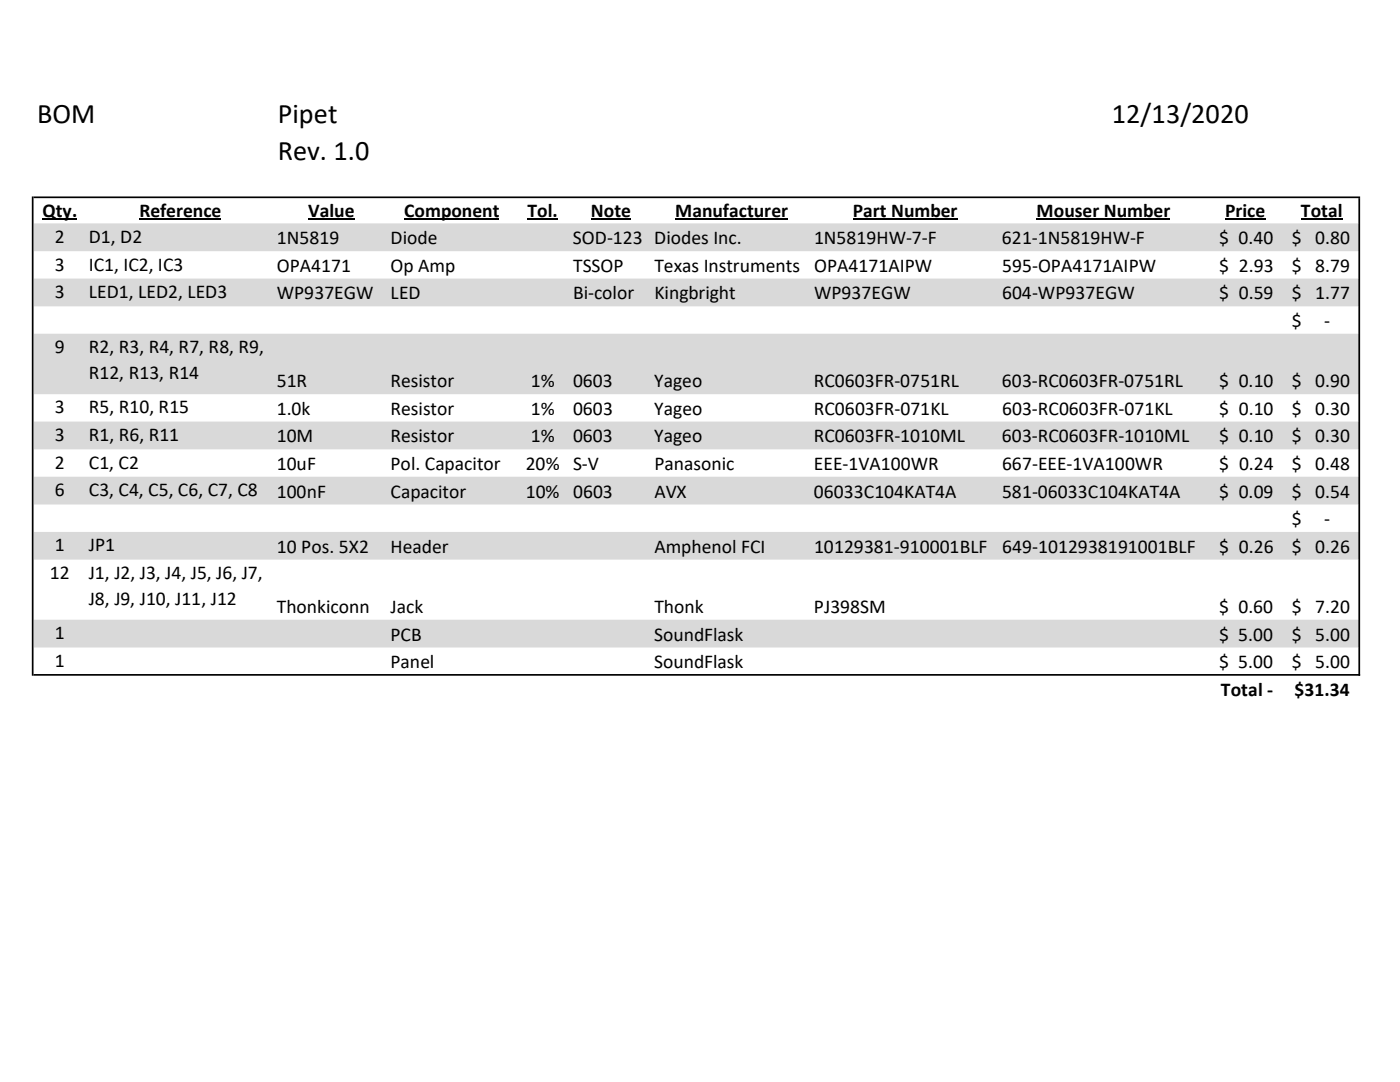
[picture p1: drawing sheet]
<svg xmlns="http://www.w3.org/2000/svg" width="279mm" height="216mm" viewBox="0 0 279 216" stroke-linecap="round" stroke-linejoin="round" font-family="sans-serif">
<defs><g id="words">
<g font-size="5.6">
<text x="7.4" y="24.6">BOM</text>
<text x="55.5" y="24.6">Pipet</text>
<text x="221.9" y="24.6">12/13/2020</text>
<text x="55.5" y="31.9">Rev. 1.0</text>
</g>
<g font-size="3.9">
<text x="8.5" y="43.2">Qty.</text>
<text x="27.8" y="43.2">Reference</text>
<text x="61.5" y="43.2">Value</text>
<text x="80.6" y="43.2">Component</text>
<text x="105.3" y="43.2">Tol.</text>
<text x="117.9" y="43.2">Note</text>
<text x="134.7" y="43.2">Manufacturer</text>
<text x="170.2" y="43.2">Part Number</text>
<text x="206.9" y="43.2">Mouser Number</text>
<text x="244.5" y="43.2">Price</text>
<text x="259.6" y="43.2">Total</text>
<text x="11" y="48.5">2</text>
<text x="11" y="54">3</text>
<text x="17.8" y="48.5">D1, D2</text>
<text x="17.8" y="54">IC1, IC2, IC3</text>
<text x="55.2" y="48.7">1N5819</text>
<text x="78" y="48.7">Diode</text>
<text x="114.3" y="48.7">SOD-123 Diodes Inc.</text>
<text x="162.5" y="48.7">1N5819HW-7-F</text>
<text x="200" y="48.7">621-1N5819HW-F</text>
<text x="243.3" y="48.7">$ 0.40</text>
<text x="257.8" y="48.7">$ 0.80</text>
<text x="11" y="59.5">3</text>
<text x="17.8" y="59.5">LED1, LED2, LED3</text>
<text x="55.2" y="54.2">OPA4171</text>
<text x="55.2" y="59.7">WP937EGW</text>
<text x="78" y="59.7">LED</text>
<text x="78" y="54.2">Op Amp</text>
<text x="114.4" y="59.7">Bi-color</text>
<text x="114.4" y="54.2">TSSOP</text>
<text x="130.6" y="54.2">Texas Instruments</text>
<text x="130.6" y="59.7">Kingbright</text>
<text x="162.5" y="54.2">OPA4171AIPW</text>
<text x="162.5" y="59.7">WP937EGW</text>
<text x="200" y="59.7">604-WP937EGW</text>
<text x="200" y="54.2">595-OPA4171AIPW</text>
<text x="243.3" y="54.2">$ 2.93</text>
<text x="243.3" y="59.7">$ 0.59</text>
<text x="257.8" y="54.2">$ 8.79</text>
<text x="257.8" y="59.7">$ 1.77</text>
<text x="257.8" y="65.2">$</text>
<text x="264.2" y="65.2">-</text>
<text x="11" y="70.5">9</text>
<text x="17.8" y="70.5">R2, R3, R4, R7, R8, R9,</text>
<text x="17.7" y="75.6">R12, R13, R14</text>
<text x="55.2" y="77.3">51R</text>
<text x="77.9" y="77.3">Resistor</text>
<text x="105.9" y="77.3">1%</text>
<text x="114.4" y="77.3">0603</text>
<text x="130.6" y="77.3">Yageo</text>
<text x="162.4" y="77.3">RC0603FR-0751RL</text>
<text x="200" y="77.3">603-RC0603FR-0751RL</text>
<text x="243.3" y="77.3">$ 0.10</text>
<text x="257.8" y="77.3">$ 0.90</text>
<text x="11" y="82.5">3</text>
<text x="17.8" y="82.5">R5, R10, R15</text>
<text x="55.2" y="82.8">1.0k</text>
<text x="77.9" y="82.8">Resistor</text>
<text x="106" y="82.8">1%</text>
<text x="114.4" y="82.8">0603</text>
<text x="130.6" y="82.8">Yageo</text>
<text x="162.4" y="82.8">RC0603FR-071KL</text>
<text x="200" y="82.8">603-RC0603FR-071KL</text>
<text x="243.3" y="82.8">$ 0.10</text>
<text x="257.8" y="82.8">$ 0.30</text>
<text x="11" y="88">3</text>
<text x="17.8" y="88">R1, R6, R11</text>
<text x="55.2" y="88.3">10M</text>
<text x="77.9" y="88.3">Resistor</text>
<text x="105.9" y="88.3">1%</text>
<text x="114.4" y="88.3">0603</text>
<text x="130.6" y="88.3">Yageo</text>
<text x="162.4" y="88.3">RC0603FR-1010ML</text>
<text x="200" y="88.3">603-RC0603FR-1010ML</text>
<text x="243.3" y="88.3">$ 0.10</text>
<text x="257.8" y="88.3">$ 0.30</text>
<text x="11" y="93.5">2</text>
<text x="17.8" y="93.5">C1, C2</text>
<text x="55.2" y="93.8">10uF</text>
<text x="77.9" y="93.8">Pol. Capacitor</text>
<text x="104.9" y="93.8">20% S-V</text>
<text x="130.6" y="93.8">Panasonic</text>
<text x="162.4" y="93.8">EEE-1VA100WR</text>
<text x="200" y="93.8">667-EEE-1VA100WR</text>
<text x="243.3" y="93.8">$ 0.24</text>
<text x="257.8" y="93.8">$ 0.48</text>
<text x="11" y="99">6</text>
<text x="17.8" y="99">C3, C4, C5, C6, C7, C8</text>
<text x="55.2" y="99.3">100nF</text>
<text x="78" y="99.3">Capacitor</text>
<text x="104.9" y="99.3">10% 0603</text>
<text x="130.6" y="99.3">AVX</text>
<text x="162.4" y="99.3">06033C104KAT4A</text>
<text x="200" y="99.3">581-06033C104KAT4A</text>
<text x="243.3" y="99.3">$ 0.09</text>
<text x="257.8" y="99.3">$ 0.54</text>
<text x="257.8" y="104.8">$</text>
<text x="264.2" y="104.8">-</text>
<text x="11" y="110">1</text>
<text x="17.8" y="110">JP1</text>
<text x="55.2" y="110.3">10 Pos. 5X2</text>
<text x="77.9" y="110.3">Header</text>
<text x="130.6" y="110.3">Amphenol FCI</text>
<text x="162.5" y="110.3">10129381-910001BLF</text>
<text x="200" y="110.3">649-1012938191001BLF</text>
<text x="243.3" y="110.3">$ 0.26</text>
<text x="257.8" y="110.3">$ 0.26</text>
<text x="9.9" y="115.5">12</text>
<text x="17.7" y="115.5">J1, J2, J3, J4, J5, J6, J7,</text>
<text x="17.7" y="120.6">J8, J9, J10, J11, J12</text>
<text x="55.2" y="122.3">Thonkiconn</text>
<text x="77.9" y="122.3">Jack</text>
<text x="130.6" y="122.3">Thonk</text>
<text x="162.5" y="122.3">PJ398SM</text>
<text x="243.3" y="122.3">$ 0.60</text>
<text x="257.8" y="122.3">$ 7.20</text>
<text x="11" y="127.6">1</text>
<text x="77.9" y="127.8">PCB</text>
<text x="130.6" y="127.8">SoundFlask</text>
<text x="243.3" y="127.8">$ 5.00</text>
<text x="257.8" y="127.8">$ 5.00</text>
<text x="11" y="133.1">1</text>
<text x="77.9" y="133.3">Panel</text>
<text x="130.6" y="133.3">SoundFlask</text>
<text x="243.3" y="133.3">$ 5.00</text>
<text x="257.8" y="133.3">$ 5.00</text>
<text x="243.7" y="138.8">Total -</text>
<text x="258.4" y="138.8">$31.34</text>
</g>
</g></defs>
<path d="M6.7 44.6h264.6v5.5h-264.6zM6.7 55.6h264.6v5.5h-264.6zM6.7 66.6h264.6v12.1h-264.6zM6.7 84.1h264.6v5.6h-264.6zM6.7 95.1h264.6v5.6h-264.6zM6.7 106.1h264.6v5.6h-264.6zM6.7 123.7h264.6v5.5h-264.6z" fill-rule="evenodd" fill="#d9d9d9"/>
<path d="M8.5 43.8h6.9M27.8 43.8h16.4M61.5 43.8h9.2M80.6 43.8h19M105.3 43.8h6M117.9 43.8h8M134.7 43.8h22.4M170.2 43.8h20.9M206.9 43.8h26.6M244.5 43.8h8M259.6 43.8h8.3" fill="none" stroke="#000" stroke-width=".25"/>
<g fill="#000">
<path d="M6.3 39.2h.4v95.6h-.4zM271.1 39.5h.3v95.3h-.3z" fill-rule="evenodd"/>
<path d="M6.7 39.2h264.7v.3h-264.7zM6.7 134.5h264.7v.3h-264.7z" fill-rule="evenodd"/>
</g>
<use href="#words"/>
</svg>
